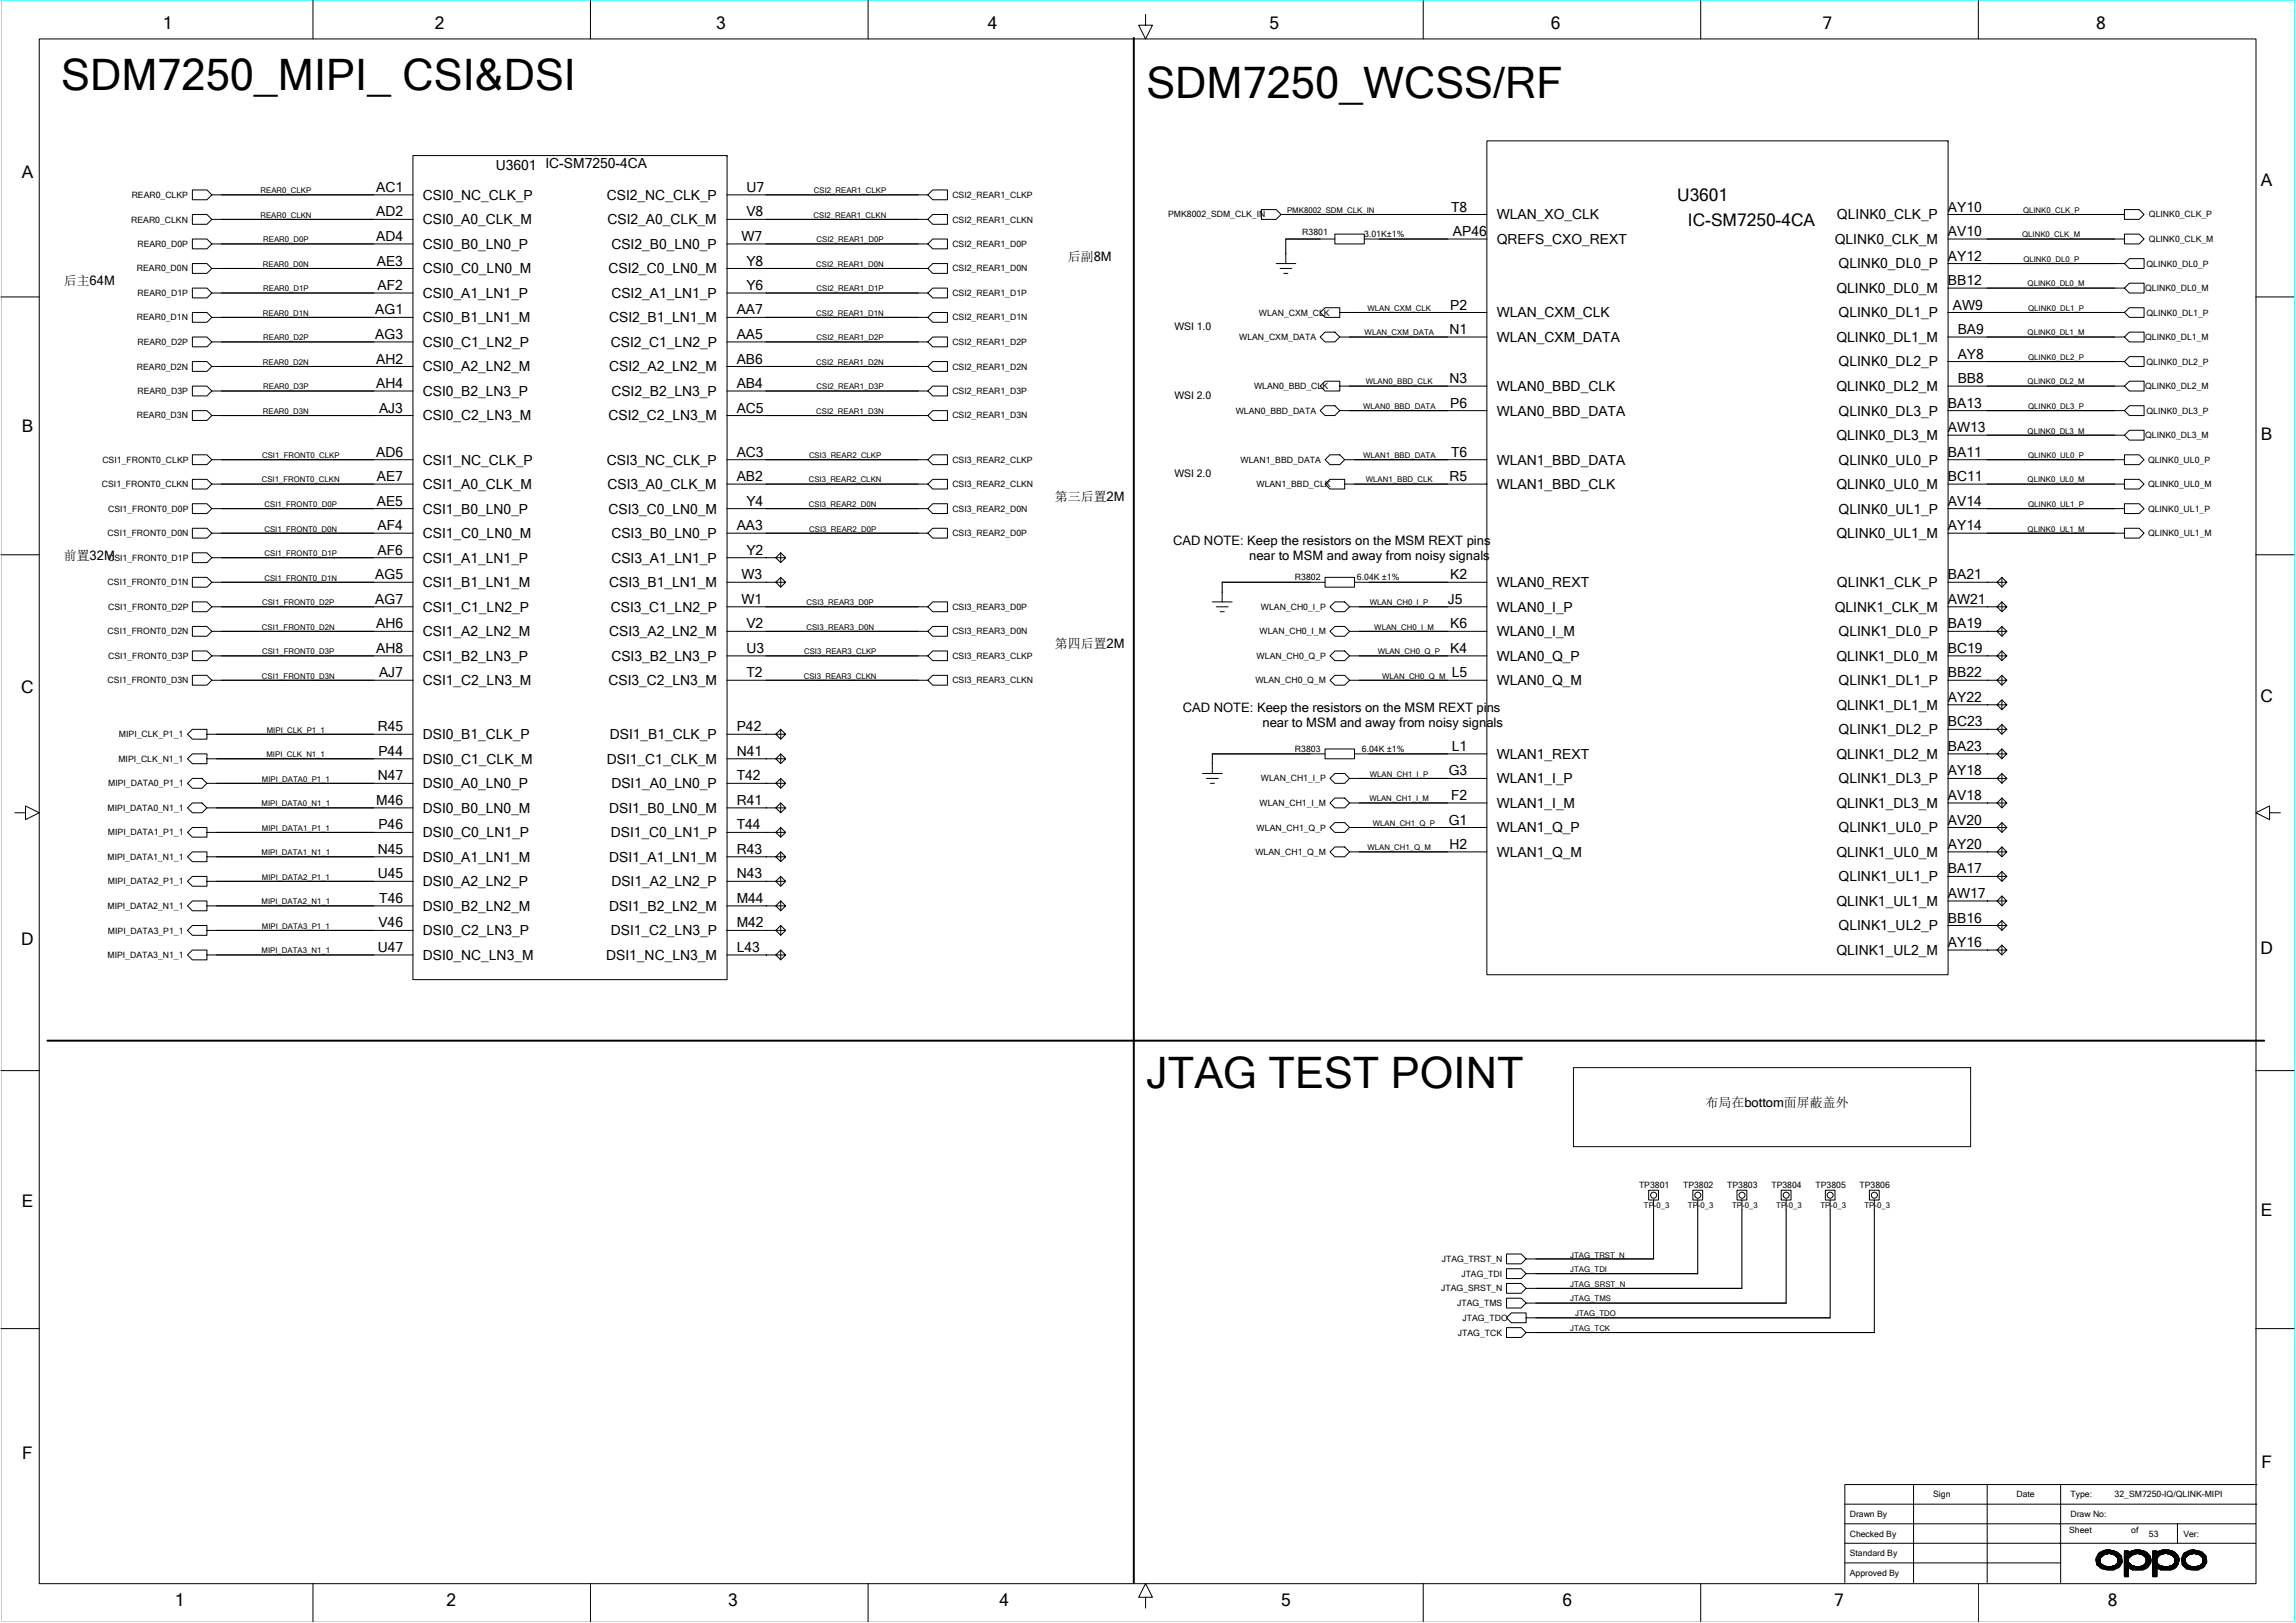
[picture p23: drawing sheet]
<svg xmlns="http://www.w3.org/2000/svg" width="297mm" height="210mm" viewBox="0 0 297 210" stroke-linecap="round" stroke-linejoin="round" font-family="sans-serif">
<defs><g id="words">
<g font-size="5.6">
<text x="7.9" y="11.7">SDM7250_MIPI_ CSI&amp;DSI</text>
<text x="148.3" y="12.6">SDM7250_WCSS/RF</text>
<text x="148.3" y="140.8">JTAG TEST POINT</text>
</g>
<g font-size="2.2">
<text x="21.1" y="3.8">1</text>
<text x="56.2" y="3.8">2</text>
<text x="92.7" y="3.8">3</text>
<text x="127.8" y="3.8">4</text>
<text x="164.2" y="3.8">5</text>
<text x="200.6" y="3.8">6</text>
<text x="235.8" y="3.8">7</text>
<text x="271.2" y="3.8">8</text>
<text x="2.8" y="23">A</text>
<text x="217" y="26">U3601</text>
<text x="218.4" y="29.2">IC-SM7250-4CA</text>
<text x="292.5" y="24.1">A</text>
<text x="2.8" y="55.8">B</text>
<text x="292.5" y="57">B</text>
<text x="2.7" y="89.7">C</text>
<text x="292.4" y="90.8">C</text>
<text x="2.7" y="122.3">D</text>
<text x="292.4" y="123.5">D</text>
<text x="2.8" y="156.2">E</text>
<text x="292.5" y="157.3">E</text>
<text x="2.9" y="188.8">F</text>
<text x="292.6" y="189.9">F</text>
<text x="22.6" y="207.8">1</text>
<text x="57.8" y="207.8">2</text>
<text x="94.2" y="207.8">3</text>
<text x="129.3" y="207.8">4</text>
<text x="165.7" y="207.8">5</text>
<text x="202.2" y="207.8">6</text>
<text x="237.3" y="207.8">7</text>
<text x="272.7" y="207.8">8</text>
</g>
<g font-size="1.8">
<text x="64.1" y="22">U3601 IC-SM7250-4CA</text>
<text x="48.7" y="24.8">AC1</text>
<text x="48.7" y="28">AD2</text>
<text x="54.7" y="29">CSI0_A0_CLK_M</text>
<text x="54.7" y="25.8">CSI0_NC_CLK_P</text>
<text x="78.5" y="25.8">CSI2_NC_CLK_P</text>
<text x="78.6" y="29">CSI2_A0_CLK_M</text>
<text x="96.6" y="28">V8</text>
<text x="96.6" y="24.8">U7</text>
<text x="187.7" y="27.4">T8</text>
<text x="193.6" y="28.4">WLAN_XO_CLK</text>
<text x="237.7" y="28.4">QLINK0_CLK_P</text>
<text x="252" y="27.4">AY10</text>
<text x="48.7" y="31.2">AD4</text>
<text x="48.7" y="34.4">AE3</text>
<text x="54.7" y="35.4">CSI0_C0_LN0_M</text>
<text x="54.7" y="32.2">CSI0_B0_LN0_P</text>
<text x="78.7" y="35.4">CSI2_C0_LN0_M</text>
<text x="79.1" y="32.2">CSI2_B0_LN0_P</text>
<text x="95.9" y="31.2">W7</text>
<text x="96.6" y="34.4">Y8</text>
<text x="188" y="30.5">AP46</text>
<text x="193.6" y="31.6">QREFS_CXO_REXT</text>
<text x="237.4" y="31.6">QLINK0_CLK_M</text>
<text x="237.9" y="34.7">QLINK0_DL0_P</text>
<text x="252" y="33.7">AY12</text>
<text x="252" y="30.5">AV10</text>
<text x="48.6" y="40.7">AG1</text>
<text x="48.8" y="37.5">AF2</text>
<text x="54.7" y="41.7">CSI0_B1_LN1_M</text>
<text x="54.7" y="38.5">CSI0_A1_LN1_P</text>
<text x="78.8" y="41.7">CSI2_B1_LN1_M</text>
<text x="79.1" y="38.5">CSI2_A1_LN1_P</text>
<text x="95.3" y="40.7">AA7</text>
<text x="96.6" y="37.5">Y6</text>
<text x="187.6" y="40">P2</text>
<text x="193.6" y="41.1">WLAN_CXM_CLK</text>
<text x="237.6" y="37.9">QLINK0_DL0_M</text>
<text x="237.9" y="41.1">QLINK0_DL1_P</text>
<text x="252" y="36.9">BB12</text>
<text x="252.6" y="40">AW9</text>
<text x="48.6" y="43.9">AG3</text>
<text x="48.7" y="47">AH2</text>
<text x="54.7" y="44.9">CSI0_C1_LN2_P</text>
<text x="79" y="44.9">CSI2_C1_LN2_P</text>
<text x="95.3" y="43.9">AA5</text>
<text x="95.3" y="47">AB6</text>
<text x="187.5" y="43.2">N1</text>
<text x="193.6" y="44.2">WLAN_CXM_DATA</text>
<text x="237.6" y="44.2">QLINK0_DL1_M</text>
<text x="237.9" y="47.4">QLINK0_DL2_P</text>
<text x="253.3" y="46.4">AY8</text>
<text x="253.3" y="43.2">BA9</text>
<text x="48.7" y="50.2">AH4</text>
<text x="49" y="53.4">AJ3</text>
<text x="54.7" y="48">CSI0_A2_LN2_M</text>
<text x="54.7" y="51.2">CSI0_B2_LN3_P</text>
<text x="78.8" y="48">CSI2_A2_LN2_M</text>
<text x="79.1" y="51.2">CSI2_B2_LN3_P</text>
<text x="95.3" y="50.2">AB4</text>
<text x="95.3" y="53.4">AC5</text>
<text x="187.5" y="49.6">N3</text>
<text x="187.6" y="52.7">P6</text>
<text x="193.6" y="50.6">WLAN0_BBD_CLK</text>
<text x="193.6" y="53.8">WLAN0_BBD_DATA</text>
<text x="237.6" y="50.6">QLINK0_DL2_M</text>
<text x="237.9" y="53.8">QLINK0_DL3_P</text>
<text x="252" y="52.7">BA13</text>
<text x="253.3" y="49.6">BB8</text>
<text x="48.7" y="59.1">AD6</text>
<text x="54.7" y="54.4">CSI0_C2_LN3_M</text>
<text x="78.7" y="54.4">CSI2_C2_LN3_M</text>
<text x="95.3" y="59.1">AC3</text>
<text x="187.7" y="59.1">T6</text>
<text x="237.6" y="56.9">QLINK0_DL3_M</text>
<text x="252" y="55.9">AW13</text>
<text x="252" y="59.1">BA11</text>
<text x="48.7" y="65.4">AE5</text>
<text x="48.7" y="62.3">AE7</text>
<text x="54.7" y="60.1">CSI1_NC_CLK_P</text>
<text x="54.7" y="63.3">CSI1_A0_CLK_M</text>
<text x="78.5" y="60.1">CSI3_NC_CLK_P</text>
<text x="78.6" y="63.3">CSI3_A0_CLK_M</text>
<text x="95.3" y="62.3">AB2</text>
<text x="96.6" y="65.4">Y4</text>
<text x="187.5" y="62.3">R5</text>
<text x="193.6" y="60.1">WLAN1_BBD_DATA</text>
<text x="193.6" y="63.3">WLAN1_BBD_CLK</text>
<text x="237.6" y="63.3">QLINK0_UL0_M</text>
<text x="237.9" y="60.1">QLINK0_UL0_P</text>
<text x="252" y="65.4">AV14</text>
<text x="252" y="62.3">BC11</text>
<text x="48.8" y="71.8">AF6</text>
<text x="48.8" y="68.6">AF4</text>
<text x="54.7" y="66.4">CSI1_B0_LN0_P</text>
<text x="54.7" y="69.6">CSI1_C0_LN0_M</text>
<text x="78.7" y="66.4">CSI3_C0_LN0_M</text>
<text x="79.1" y="69.6">CSI3_B0_LN0_P</text>
<text x="95.3" y="68.6">AA3</text>
<text x="96.6" y="71.8">Y2</text>
<text x="237.6" y="69.6">QLINK0_UL1_M</text>
<text x="237.9" y="66.4">QLINK0_UL1_P</text>
<text x="252" y="68.6">AY14</text>
<text x="48.6" y="75">AG5</text>
<text x="54.7" y="76">CSI1_B1_LN1_M</text>
<text x="54.7" y="72.8">CSI1_A1_LN1_P</text>
<text x="78.8" y="76">CSI3_B1_LN1_M</text>
<text x="79.1" y="72.8">CSI3_A1_LN1_P</text>
<text x="95.9" y="75">W3</text>
<text x="187.6" y="75">K2</text>
<text x="193.6" y="76">WLAN0_REXT</text>
<text x="237.7" y="76">QLINK1_CLK_P</text>
<text x="252" y="75">BA21</text>
<text x="48.6" y="78.1">AG7</text>
<text x="48.7" y="81.3">AH6</text>
<text x="54.7" y="82.3">CSI1_A2_LN2_M</text>
<text x="54.7" y="79.1">CSI1_C1_LN2_P</text>
<text x="78.8" y="82.3">CSI3_A2_LN2_M</text>
<text x="79" y="79.1">CSI3_C1_LN2_P</text>
<text x="95.9" y="78.1">W1</text>
<text x="96.6" y="81.3">V2</text>
<text x="187.3" y="78.1">J5</text>
<text x="187.6" y="81.3">K6</text>
<text x="193.6" y="82.3">WLAN0_I_M</text>
<text x="193.6" y="79.1">WLAN0_I_P</text>
<text x="237.4" y="79.1">QLINK1_CLK_M</text>
<text x="237.9" y="82.3">QLINK1_DL0_P</text>
<text x="252" y="81.3">BA19</text>
<text x="252" y="78.1">AW21</text>
<text x="48.7" y="84.5">AH8</text>
<text x="49" y="87.6">AJ7</text>
<text x="54.7" y="88.6">CSI1_C2_LN3_M</text>
<text x="54.7" y="85.5">CSI1_B2_LN3_P</text>
<text x="78.7" y="88.6">CSI3_C2_LN3_M</text>
<text x="79.1" y="85.5">CSI3_B2_LN3_P</text>
<text x="96.6" y="84.5">U3</text>
<text x="96.6" y="87.6">T2</text>
<text x="187.6" y="84.5">K4</text>
<text x="187.8" y="87.6">L5</text>
<text x="193.6" y="88.6">WLAN0_Q_M</text>
<text x="193.6" y="85.5">WLAN0_Q_P</text>
<text x="237.6" y="85.5">QLINK1_DL0_M</text>
<text x="237.9" y="88.6">QLINK1_DL1_P</text>
<text x="252" y="84.5">BC19</text>
<text x="252" y="87.6">BB22</text>
<text x="48.9" y="94.6">R45</text>
<text x="54.7" y="95.6">DSI0_B1_CLK_P</text>
<text x="78.9" y="95.6">DSI1_B1_CLK_P</text>
<text x="95.3" y="94.6">P42</text>
<text x="237.6" y="91.8">QLINK1_DL1_M</text>
<text x="237.9" y="95">QLINK1_DL2_P</text>
<text x="252" y="94">BC23</text>
<text x="252" y="90.8">AY22</text>
<text x="48.9" y="101">N47</text>
<text x="49" y="97.8">P44</text>
<text x="54.7" y="98.8">DSI0_C1_CLK_M</text>
<text x="54.7" y="102">DSI0_A0_LN0_P</text>
<text x="78.5" y="98.8">DSI1_C1_CLK_M</text>
<text x="79.1" y="102">DSI1_A0_LN0_P</text>
<text x="95.3" y="101">T42</text>
<text x="95.3" y="97.8">N41</text>
<text x="187.4" y="100.3">G3</text>
<text x="187.8" y="97.2">L1</text>
<text x="193.6" y="101.3">WLAN1_I_P</text>
<text x="193.6" y="98.2">WLAN1_REXT</text>
<text x="237.6" y="98.2">QLINK1_DL2_M</text>
<text x="237.9" y="101.3">QLINK1_DL3_P</text>
<text x="252" y="100.3">AY18</text>
<text x="252" y="97.2">BA23</text>
<text x="48.7" y="104.1">M46</text>
<text x="49" y="107.3">P46</text>
<text x="54.7" y="105.2">DSI0_B0_LN0_M</text>
<text x="78.8" y="105.2">DSI1_B0_LN0_M</text>
<text x="95.3" y="107.3">T44</text>
<text x="95.3" y="104.1">R41</text>
<text x="187.4" y="106.7">G1</text>
<text x="187.7" y="103.5">F2</text>
<text x="193.6" y="107.7">WLAN1_Q_P</text>
<text x="193.6" y="104.5">WLAN1_I_M</text>
<text x="237.6" y="104.5">QLINK1_DL3_M</text>
<text x="237.9" y="107.7">QLINK1_UL0_P</text>
<text x="252" y="103.5">AV18</text>
<text x="252" y="106.7">AV20</text>
<text x="48.9" y="113.6">U45</text>
<text x="48.9" y="110.5">N45</text>
<text x="54.7" y="108.3">DSI0_C0_LN1_P</text>
<text x="54.7" y="111.5">DSI0_A1_LN1_M</text>
<text x="78.8" y="111.5">DSI1_A1_LN1_M</text>
<text x="79" y="108.3">DSI1_C0_LN1_P</text>
<text x="95.3" y="113.6">N43</text>
<text x="95.3" y="110.5">R43</text>
<text x="187.5" y="109.8">H2</text>
<text x="193.6" y="110.8">WLAN1_Q_M</text>
<text x="237.6" y="110.8">QLINK1_UL0_M</text>
<text x="252" y="113">BA17</text>
<text x="252" y="109.8">AY20</text>
<text x="49" y="120">V46</text>
<text x="49.1" y="116.8">T46</text>
<text x="54.7" y="114.7">DSI0_A2_LN2_P</text>
<text x="54.7" y="117.8">DSI0_B2_LN2_M</text>
<text x="78.8" y="117.8">DSI1_B2_LN2_M</text>
<text x="79.1" y="114.7">DSI1_A2_LN2_P</text>
<text x="95.3" y="120">M42</text>
<text x="95.3" y="116.8">M44</text>
<text x="237.6" y="117.2">QLINK1_UL1_M</text>
<text x="237.9" y="114">QLINK1_UL1_P</text>
<text x="252" y="119.4">BB16</text>
<text x="252" y="116.2">AW17</text>
<text x="48.9" y="123.2">U47</text>
<text x="54.7" y="121">DSI0_C2_LN3_P</text>
<text x="54.7" y="124.2">DSI0_NC_LN3_M</text>
<text x="78.4" y="124.2">DSI1_NC_LN3_M</text>
<text x="79" y="121">DSI1_C2_LN3_P</text>
<text x="95.3" y="123.2">L43</text>
<text x="237.6" y="123.5">QLINK1_UL2_M</text>
<text x="237.9" y="120.4">QLINK1_UL2_P</text>
<text x="252" y="122.5">AY16</text>
</g>
<g font-size="1.7">
<text x="138.2" y="33.7">后副8M</text>
<text x="8.3" y="36.9">后主64M</text>
<text x="136.5" y="64.8">第三后置2M</text>
<text x="151.8" y="70.5">CAD NOTE: Keep the resistors on the MSM REXT pins</text>
<text x="8.3" y="72.4">前置32M</text>
<text x="161.6" y="72.4">near to MSM and away from noisy signals</text>
<text x="136.5" y="83.9">第四后置2M</text>
<text x="153" y="92.1">CAD NOTE: Keep the resistors on the MSM REXT pins</text>
<text x="163.3" y="94">near to MSM and away from noisy signals</text>
<text x="220.7" y="143.3">布局在bottom面屏蔽盖外</text>
</g>
<g font-size="1.3">
<text x="151.9" y="42.7">WSI 1.0</text>
<text x="151.9" y="51.6">WSI 2.0</text>
<text x="151.9" y="61.7">WSI 2.0</text>
</g>
<g font-size="1.1">
<text x="17" y="28.8">REAR0_CLKN</text>
<text x="17" y="25.6">REAR0_CLKP</text>
<text x="123.2" y="28.8">CSI2_REAR1_CLKN</text>
<text x="123.2" y="25.6">CSI2_REAR1_CLKP</text>
<text x="151.1" y="28.1">PMK8002_SDM_CLK_IN</text>
<text x="278" y="28.1">QLINK0_CLK_P</text>
<text x="17.7" y="35.1">REAR0_D0N</text>
<text x="17.8" y="31.9">REAR0_D0P</text>
<text x="123.2" y="31.9">CSI2_REAR1_D0P</text>
<text x="123.2" y="35.1">CSI2_REAR1_D0N</text>
<text x="168.5" y="30.4">R3801</text>
<text x="176.5" y="30.7">3.01K±1%</text>
<text x="277.7" y="34.5">QLINK0_DL0_P</text>
<text x="278" y="31.3">QLINK0_CLK_M</text>
<text x="17.7" y="41.4">REAR0_D1N</text>
<text x="17.8" y="38.3">REAR0_D1P</text>
<text x="123.2" y="41.4">CSI2_REAR1_D1N</text>
<text x="123.2" y="38.3">CSI2_REAR1_D1P</text>
<text x="162.9" y="40.8">WLAN_CXM_CLK</text>
<text x="277.5" y="37.7">QLINK0_DL0_M</text>
<text x="277.7" y="40.8">QLINK0_DL1_P</text>
<text x="17.7" y="47.8">REAR0_D2N</text>
<text x="17.8" y="44.6">REAR0_D2P</text>
<text x="123.2" y="47.8">CSI2_REAR1_D2N</text>
<text x="123.2" y="44.6">CSI2_REAR1_D2P</text>
<text x="160.3" y="44">WLAN_CXM_DATA</text>
<text x="277.5" y="44">QLINK0_DL1_M</text>
<text x="277.7" y="47.2">QLINK0_DL2_P</text>
<text x="17.8" y="51">REAR0_D3P</text>
<text x="123.2" y="51">CSI2_REAR1_D3P</text>
<text x="159.9" y="53.5">WLAN0_BBD_DATA</text>
<text x="162.2" y="50.3">WLAN0_BBD_CLK</text>
<text x="277.5" y="50.3">QLINK0_DL2_M</text>
<text x="277.7" y="53.5">QLINK0_DL3_P</text>
<text x="13.2" y="59.9">CSI1_FRONT0_CLKP</text>
<text x="17.7" y="54.1">REAR0_D3N</text>
<text x="123.2" y="54.1">CSI2_REAR1_D3N</text>
<text x="123.2" y="59.9">CSI3_REAR2_CLKP</text>
<text x="160.5" y="59.9">WLAN1_BBD_DATA</text>
<text x="277.5" y="56.7">QLINK0_DL3_M</text>
<text x="277.9" y="59.9">QLINK0_UL0_P</text>
<text x="13.2" y="63">CSI1_FRONT0_CLKN</text>
<text x="123.2" y="63">CSI3_REAR2_CLKN</text>
<text x="162.6" y="63">WLAN1_BBD_CLK</text>
<text x="277.9" y="63">QLINK0_UL0_M</text>
<text x="13.9" y="69.4">CSI1_FRONT0_D0N</text>
<text x="14" y="66.2">CSI1_FRONT0_D0P</text>
<text x="123.2" y="66.2">CSI3_REAR2_D0N</text>
<text x="123.2" y="69.4">CSI3_REAR2_D0P</text>
<text x="277.9" y="66.2">QLINK0_UL1_P</text>
<text x="277.9" y="69.4">QLINK0_UL1_M</text>
<text x="13.9" y="75.7">CSI1_FRONT0_D1N</text>
<text x="14" y="72.6">CSI1_FRONT0_D1P</text>
<text x="167.5" y="75.1">R3802</text>
<text x="175.6" y="75.1">6.04K ±1%</text>
<text x="13.9" y="82.1">CSI1_FRONT0_D2N</text>
<text x="14" y="78.9">CSI1_FRONT0_D2P</text>
<text x="123.2" y="82.1">CSI3_REAR3_D0N</text>
<text x="123.2" y="78.9">CSI3_REAR3_D0P</text>
<text x="163" y="82.1">WLAN_CH0_I_M</text>
<text x="163.1" y="78.9">WLAN_CH0_I_P</text>
<text x="13.9" y="88.4">CSI1_FRONT0_D3N</text>
<text x="14" y="85.2">CSI1_FRONT0_D3P</text>
<text x="123.2" y="88.4">CSI3_REAR3_CLKN</text>
<text x="123.2" y="85.2">CSI3_REAR3_CLKP</text>
<text x="162.4" y="88.4">WLAN_CH0_Q_M</text>
<text x="162.6" y="85.2">WLAN_CH0_Q_P</text>
<text x="15.4" y="95.4">MIPI_CLK_P1_1</text>
<text x="14" y="101.7">MIPI_DATA0_P1_1</text>
<text x="15.3" y="98.6">MIPI_CLK_N1_1</text>
<text x="163.1" y="101.1">WLAN_CH1_I_P</text>
<text x="167.5" y="97.3">R3803</text>
<text x="176.2" y="97.3">6.04K ±1%</text>
<text x="13.9" y="104.9">MIPI_DATA0_N1_1</text>
<text x="162.6" y="107.5">WLAN_CH1_Q_P</text>
<text x="163" y="104.3">WLAN_CH1_I_M</text>
<text x="13.9" y="111.2">MIPI_DATA1_N1_1</text>
<text x="14" y="108.1">MIPI_DATA1_P1_1</text>
<text x="162.4" y="110.6">WLAN_CH1_Q_M</text>
<text x="13.9" y="117.6">MIPI_DATA2_N1_1</text>
<text x="14" y="114.4">MIPI_DATA2_P1_1</text>
<text x="13.9" y="124">MIPI_DATA3_N1_1</text>
<text x="14" y="120.8">MIPI_DATA3_P1_1</text>
<text x="212" y="153.8">TP3801</text>
<text x="217.7" y="153.8">TP3802</text>
<text x="223.5" y="153.8">TP3803</text>
<text x="229.2" y="153.8">TP3804</text>
<text x="234.9" y="153.8">TP3805</text>
<text x="240.6" y="153.8">TP3806</text>
<text x="186.5" y="167.1">JTAG_SRST_N</text>
<text x="186.5" y="163.3">JTAG_TRST_N</text>
<text x="189.1" y="165.2">JTAG_TDI</text>
<text x="188.5" y="169">JTAG_TMS</text>
<text x="188.6" y="172.8">JTAG_TCK</text>
<text x="189.2" y="170.9">JTAG_TDO</text>
<text x="239.3" y="196.3">Drawn By</text>
<text x="250.1" y="193.7">Sign</text>
<text x="260.9" y="193.7">Date</text>
<text x="267.9" y="193.7">Type:</text>
<text x="267.9" y="196.3">Draw No:</text>
<text x="273.6" y="193.7">32_SM7250-IQ/QLINK-MIPI</text>
<text x="239.3" y="198.8">Checked By</text>
<text x="239.3" y="201.3">Standard By</text>
<text x="239.3" y="203.9">Approved By</text>
<text x="267.7" y="198.3">Sheet</text>
<text x="275.7" y="198.3">of</text>
<text x="278" y="198.8">53</text>
<text x="282.5" y="198.8">Ver:</text>
</g>
<g font-size="1">
<text x="33.7" y="28.2">REAR0_CLKN</text>
<text x="33.7" y="25">REAR0_CLKP</text>
<text x="105.3" y="28.2">CSI2_REAR1_CLKN</text>
<text x="105.3" y="25">CSI2_REAR1_CLKP</text>
<text x="166.5" y="27.5">PMK8002_SDM_CLK_IN</text>
<text x="261.7" y="27.5">QLINK0_CLK_P</text>
<text x="34" y="34.5">REAR0_D0N</text>
<text x="34.1" y="31.3">REAR0_D0P</text>
<text x="105.6" y="34.5">CSI2_REAR1_D0N</text>
<text x="105.6" y="31.3">CSI2_REAR1_D0P</text>
<text x="261.6" y="30.7">QLINK0_CLK_M</text>
<text x="261.8" y="33.9">QLINK0_DL0_P</text>
<text x="34" y="40.9">REAR0_D1N</text>
<text x="34.1" y="37.7">REAR0_D1P</text>
<text x="105.6" y="40.9">CSI2_REAR1_D1N</text>
<text x="105.6" y="37.7">CSI2_REAR1_D1P</text>
<text x="176.9" y="40.2">WLAN_CXM_CLK</text>
<text x="262.3" y="37.1">QLINK0_DL0_M</text>
<text x="262.4" y="40.2">QLINK0_DL1_P</text>
<text x="34" y="47.2">REAR0_D2N</text>
<text x="34.1" y="44">REAR0_D2P</text>
<text x="105.6" y="47.2">CSI2_REAR1_D2N</text>
<text x="105.6" y="44">CSI2_REAR1_D2P</text>
<text x="176.5" y="43.4">WLAN_CXM_DATA</text>
<text x="262.3" y="43.4">QLINK0_DL1_M</text>
<text x="262.4" y="46.6">QLINK0_DL2_P</text>
<text x="34" y="53.6">REAR0_D3N</text>
<text x="34.1" y="50.4">REAR0_D3P</text>
<text x="105.6" y="53.6">CSI2_REAR1_D3N</text>
<text x="105.6" y="50.4">CSI2_REAR1_D3P</text>
<text x="176.4" y="52.9">WLAN0_BBD_DATA</text>
<text x="176.7" y="49.7">WLAN0_BBD_CLK</text>
<text x="262.3" y="49.7">QLINK0_DL2_M</text>
<text x="262.4" y="52.9">QLINK0_DL3_P</text>
<text x="33.9" y="59.3">CSI1_FRONT0_CLKP</text>
<text x="104.7" y="59.3">CSI3_REAR2_CLKP</text>
<text x="176.4" y="59.3">WLAN1_BBD_DATA</text>
<text x="262.3" y="56.1">QLINK0_DL3_M</text>
<text x="262.4" y="59.3">QLINK0_UL0_P</text>
<text x="33.9" y="62.4">CSI1_FRONT0_CLKN</text>
<text x="34.2" y="65.6">CSI1_FRONT0_D0P</text>
<text x="104.6" y="62.4">CSI3_REAR2_CLKN</text>
<text x="104.6" y="65.6">CSI3_REAR2_D0N</text>
<text x="176.7" y="62.4">WLAN1_BBD_CLK</text>
<text x="262.3" y="62.4">QLINK0_UL0_M</text>
<text x="262.4" y="65.6">QLINK0_UL1_P</text>
<text x="34.2" y="68.8">CSI1_FRONT0_D0N</text>
<text x="34.2" y="71.9">CSI1_FRONT0_D1P</text>
<text x="104.7" y="68.8">CSI3_REAR2_D0P</text>
<text x="262.3" y="68.8">QLINK0_UL1_M</text>
<text x="34.2" y="75.1">CSI1_FRONT0_D1N</text>
<text x="33.9" y="81.5">CSI1_FRONT0_D2N</text>
<text x="33.9" y="78.3">CSI1_FRONT0_D2P</text>
<text x="104.3" y="81.5">CSI3_REAR3_D0N</text>
<text x="104.3" y="78.3">CSI3_REAR3_D0P</text>
<text x="177.2" y="78.3">WLAN_CH0_I_P</text>
<text x="177.8" y="81.5">WLAN_CH0_I_M</text>
<text x="33.9" y="87.8">CSI1_FRONT0_D3N</text>
<text x="33.9" y="84.6">CSI1_FRONT0_D3P</text>
<text x="104" y="87.8">CSI3_REAR3_CLKN</text>
<text x="104" y="84.6">CSI3_REAR3_CLKP</text>
<text x="178.2" y="84.6">WLAN_CH0_Q_P</text>
<text x="178.8" y="87.8">WLAN_CH0_Q_M</text>
<text x="34.5" y="94.8">MIPI_CLK_P1_1</text>
<text x="33.9" y="101.1">MIPI_DATA0_P1_1</text>
<text x="34.5" y="98">MIPI_CLK_N1_1</text>
<text x="177.2" y="100.5">WLAN_CH1_I_P</text>
<text x="33.8" y="104.3">MIPI_DATA0_N1_1</text>
<text x="33.9" y="107.5">MIPI_DATA1_P1_1</text>
<text x="177.2" y="103.7">WLAN_CH1_I_M</text>
<text x="177.6" y="106.8">WLAN_CH1_Q_P</text>
<text x="33.8" y="110.6">MIPI_DATA1_N1_1</text>
<text x="33.9" y="113.8">MIPI_DATA2_P1_1</text>
<text x="176.9" y="110">WLAN_CH1_Q_M</text>
<text x="33.8" y="117">MIPI_DATA2_N1_1</text>
<text x="33.8" y="123.3">MIPI_DATA3_N1_1</text>
<text x="33.9" y="120.2">MIPI_DATA3_P1_1</text>
<text x="212.7" y="156.3">TP-0_3</text>
<text x="218.4" y="156.3">TP-0_3</text>
<text x="224.1" y="156.3">TP-0_3</text>
<text x="229.8" y="156.3">TP-0_3</text>
<text x="235.5" y="156.3">TP-0_3</text>
<text x="241.2" y="156.3">TP-0_3</text>
<text x="203.2" y="164.6">JTAG_TDI</text>
<text x="203.2" y="162.8">JTAG_TRST_N</text>
<text x="203.2" y="166.5">JTAG_SRST_N</text>
<text x="203.2" y="172.2">JTAG_TCK</text>
<text x="203.2" y="168.4">JTAG_TMS</text>
<text x="203.8" y="170.3">JTAG_TDO</text>
</g>
</g></defs>
<path d="M.1 0h296.8v209.8h-296.8z" fill="none" stroke="#0ff" stroke-width=".13"/>
<g fill="none" stroke="#000" stroke-width=".13">
<path d="M5.1 5h286.8v199.9h-286.8zM40.5 .1v4.9M76.4 .1v4.9M112.3 .1v4.9M148.2 1.9v1.4h.9l-.9 1.7-.9-1.7h.9M184.1 .1v4.9M192.4 18.2h59.6v107.9h-59.6zM220 .1v4.9M252 18.2h.1M255.9 .1v4.9M.1 38.4h5M24.9 27.7h1.9l.6 .7-.6 .6h-1.9z"/>
<path d="M24.9 30.9h1.9l.6 .7-.6 .6h-1.9zM24.9 34.1h1.9l.6 .6-.6 .7h-1.9zM24.9 37.3h1.9l.6 .6-.6 .6h-1.9zM24.9 24.6h1.9l.6 .6-.6 .6h-1.9zM27.4 34.7h26M27.4 37.9h26M27.4 31.6h26M27.4 28.4h26M27.4 25.2h26M53.4 20.1h40.7v106.6h-40.7zM94.1 20.1h.1M120 37.9l.7-.6h1.9v1.2h-1.9z"/>
<path d="M120 31.6l.7-.7h1.9v1.3h-1.9zM120 34.7l.7-.6h1.9v1.3h-1.9zM120 28.4l.7-.7h1.9v1.3h-1.9zM120 25.2l.7-.6h1.9v1.2h-1.9zM120.1 34.7h-26.1M120.1 37.9h-26.1M120.1 31.6h-26.1M120.1 28.4h-26.1M120.1 25.2h-26.1M163.2 27.1h1.9l.6 .6-.6 .7h-1.9zM165.1 34.1h2.5M165.6 34.7h1.5"/>
<path d="M165.7 27.7h26.7M166.1 35.4h.5M172.7 30.3h3.8v1.3h-3.8zM172.7 30.9h-6.4v3.2M176.5 30.9h15.9M252 27.7h22.9M252 30.9h22.9M252 34.1h22.9M252 37.3h22.9M274.8 27.1h2l.6 .6-.6 .7h-2zM274.8 30.3h2l.6 .6-.6 .7h-2zM274.8 37.3l.7-.7h1.9v1.3h-1.9z"/>
<path d="M275.5 33.5h1.9v1.2h-1.9l-.7-.6zM291.8 38.4h5M24.9 58.8h1.9l.6 .7-.6 .6h-1.9zM24.9 40.4h1.9l.6 .7-.6 .6h-1.9zM24.9 43.6h1.9l.6 .6-.6 .7h-1.9zM24.9 46.8h1.9l.6 .6-.6 .6h-1.9zM24.9 50h1.9l.6 .6-.6 .6h-1.9zM24.9 53.1h1.9l.6 .7-.6 .6h-1.9zM27.4 59.5h26M27.4 47.4h26M27.4 44.2h26M27.4 50.6h26"/>
<path d="M27.4 53.8h26M27.4 41.1h26M94 47.4h26.1M94 50.6h26.1M94 53.8h26.1M120 47.4l.7-.6h1.9v1.2h-1.9zM120 44.2l.7-.6h1.9v1.3h-1.9zM120 50.6l.7-.6h1.9v1.2h-1.9zM120 53.8l.7-.7h1.9v1.3h-1.9zM120 41.1l.7-.7h1.9v1.3h-1.9zM120 59.5l.7-.7h1.9v1.3h-1.9zM120.1 59.5h-26.1"/>
<path d="M120.1 44.2h-26.1M120.1 41.1h-26.1M170.8 40.4l.6-.6h1.9v1.3h-1.9zM170.8 53.1l.6-.6h1.3l.6 .6-.6 .7h-1.3zM170.8 43.6l.6-.6h1.3l.6 .6-.6 .6h-1.3zM171.4 59.5l.7-.7h1.2l.7 .7-.7 .6h-1.2zM171.4 49.3h1.9v1.3h-1.9l-.6-.6zM173.3 50h19.1M173.3 53.1h19.1M173.9 59.5h18.5M192.4 40.4h-19.1M192.4 43.6h-19.1"/>
<path d="M252 46.8h22.9M252 50h22.9M252 40.4h22.9M252 43.6h22.9M252 53.1h22.9M252 59.5h22.9M252 56.3h22.9M274.8 40.4l.7-.6h1.9v1.3h-1.9zM274.8 43.6l.7-.6h1.9v1.2h-1.9zM274.8 58.8h2l.6 .7-.6 .6h-2zM274.8 53.1l.7-.6h1.9v1.3h-1.9zM275.5 46.1h1.9v1.3h-1.9l-.7-.6z"/>
<path d="M275.5 49.3h1.9v1.3h-1.9l-.7-.6zM275.5 55.7h1.9v1.2h-1.9l-.7-.6zM.1 71.8h5M24.9 74.7h1.9l.6 .6-.6 .7h-1.9zM24.9 71.5h1.9l.6 .7-.6 .6h-1.9zM24.9 65.2h1.9l.6 .6-.6 .6h-1.9zM24.9 68.3h1.9l.6 .7-.6 .6h-1.9zM24.9 62h1.9l.6 .6-.6 .7h-1.9zM24.9 77.9h1.9l.6 .6-.6 .6h-1.9zM27.4 78.5h26M27.4 75.3h26M27.4 62.6h26"/>
<path d="M27.4 65.8h26M27.4 69h26M27.4 72.2h26M94 78.5h26.1M94 75.3h6.4M94 62.6h26.1M94 65.8h26.1M94 69h26.1M94 72.2h6.4M100.4 72.2h1.2l-.6 .6-.6-.6 .6-.7 .6 .7M100.4 75.3h1.2l-.6 .7-.6-.7 .6-.6 .6 .6M101 71.5v1.3"/>
<path d="M101 74.7v1.3M120 62.6l.7-.6h1.9v1.3h-1.9zM120 65.8l.7-.6h1.9v1.2h-1.9zM120 69l.7-.7h1.9v1.3h-1.9zM120 78.5l.7-.6h1.9v1.2h-1.9zM156.8 77.9h2.6M157.3 78.5h1.6M157.9 79.1h.5M158.1 75.3h13.3M158.1 75.3v2.6M171.4 62.6l.7-.6h1.9v1.3h-1.9zM171.4 74.7h3.8v1.3h-3.8z"/>
<path d="M172.1 78.5l.6-.6h1.3l.6 .6-.6 .6h-1.3zM173.9 62.6h18.5M174.6 78.5h17.8M175.2 75.3h17.2M252 78.5h6.4M252 75.3h6.4M252 62.6h22.9M252 65.8h22.9M252 69h22.9M258.4 75.3h1.2l-.6 .7-.6-.7 .6-.6 .6 .6M258.4 78.5h1.2l-.6 .6-.6-.6 .6-.6 .6 .6M259 74.7v1.3"/>
<path d="M259 77.9v1.2M274.8 62h2l.6 .6-.6 .7h-2zM274.8 65.2h2l.6 .6-.6 .6h-2zM274.8 68.3h2l.6 .7-.6 .6h-2zM291.8 71.8h5M24.9 97.5h1.9v1.3h-1.9l-.6-.6zM24.9 94.4h1.9v1.2h-1.9l-.6-.6zM24.9 87.4h1.9l.6 .6-.6 .6h-1.9zM24.9 84.2h1.9l.6 .7-.6 .6h-1.9zM24.9 81h1.9l.6 .7-.6 .6h-1.9zM26.8 98.2h26.6M26.8 95h26.6"/>
<path d="M27.4 81.7h26M27.4 88h26M27.4 84.9h26M94 81.7h26.1M94 88h26.1M94 84.9h26.1M94 98.2h6.4M94 95h6.4M100.4 95h1.2l-.6 .6-.6-.6 .6-.6 .6 .6M100.4 98.2h1.2l-.6 .6-.6-.6 .6-.7 .6 .7M101 94.3v1.3M101 97.5v1.3"/>
<path d="M120 81.7l.7-.7h1.9v1.3h-1.9zM120 88l.7-.6h1.9v1.2h-1.9zM120 84.9l.7-.7h1.9v1.3h-1.9zM171.4 96.9h3.8v1.3h-3.8zM171.4 97.5h-14.6v2.6M172.1 81.7l.6-.7h1.3l.6 .7-.6 .6h-1.3zM172.1 88l.6-.6h1.3l.6 .6-.6 .6h-1.3zM172.1 84.9l.6-.7h1.3l.6 .7-.6 .6h-1.3zM174.6 81.7h17.8M174.6 88h17.8M174.6 84.9h17.8M175.2 97.5h17.2"/>
<path d="M252 81.7h6.4M252 88h6.4M252 84.9h6.4M252 97.5h6.4M252 91.2h6.4M252 94.4h6.4M258.4 81.7h1.2l-.6 .6-.6-.6 .6-.7 .6 .7M258.4 84.9h1.2l-.6 .6-.6-.6 .6-.7 .6 .7M258.4 88h1.2l-.6 .6-.6-.6 .6-.6 .6 .6M258.4 91.2h1.2l-.6 .6-.6-.6 .6-.6 .6 .6M258.4 94.4h1.2l-.6 .6-.6-.6 .6-.7 .6 .7M258.4 97.5h1.2l-.6 .7-.6-.7 .6-.6 .6 .6"/>
<path d="M259 81v1.3M259 84.2v1.3M259 87.4v1.2M259 90.5v1.3M259 93.7v1.3M259 96.9v1.3M1.9 105.2h1.4v-.9l1.8 .9-1.8 .8v-.8M24.3 104.5l.6-.6h1.2l.7 .6-.7 .7h-1.2zM24.3 101.3l.6-.6h1.2l.7 .6-.7 .7h-1.2zM24.9 110.2h1.9v1.3h-1.9l-.6-.7zM24.9 119.7h1.9v1.3h-1.9l-.6-.6zM24.9 116.6h1.9v1.2h-1.9l-.6-.6z"/>
<path d="M24.9 113.4h1.9v1.3h-1.9l-.6-.7zM24.9 107.1h1.9v1.2h-1.9l-.6-.6zM26.8 101.3h26.6M26.8 110.8h26.6M26.8 117.2h26.6M26.8 114h26.6M26.8 104.5h26.6M26.8 107.7h26.6M94 101.3h6.4M94 110.8h6.4M94 117.2h6.4M94 114h6.4"/>
<path d="M94 104.5h6.4M94 107.7h6.4M100.4 101.3h1.2l-.6 .7-.6-.7 .6-.6 .6 .6M100.4 104.5h1.2l-.6 .7-.6-.7 .6-.6 .6 .6M100.4 107.7h1.2l-.6 .6-.6-.6 .6-.6 .6 .6M100.4 110.8h1.2l-.6 .7-.6-.7 .6-.6 .6 .6M100.4 114h1.2l-.6 .7-.6-.7 .6-.6 .6 .6M100.4 117.2h1.2l-.6 .6-.6-.6 .6-.6 .6 .6M101 100.7v1.3M101 103.9v1.3M101 107v1.3M101 110.2v1.3"/>
<path d="M101 113.4v1.3M101 116.5v1.3M101 119.7v1.3M155.6 100.1h2.5M156.1 100.7h1.5M156.6 101.3h.5M172.1 103.9l.6-.6h1.3l.6 .6-.6 .6h-1.3zM172.1 100.7l.6-.6h1.3l.6 .6-.6 .6h-1.3zM172.1 110.2l.6-.6h1.3l.6 .6-.6 .6h-1.3zM172.1 107.1l.6-.7h1.3l.6 .7-.6 .6h-1.3zM174.6 103.9h17.8M174.6 100.7h17.8"/>
<path d="M174.6 110.2h17.8M174.6 107.1h17.8M252 103.9h6.4M252 100.7h6.4M252 110.2h6.4M252 107.1h6.4M252 113.4h6.4M252 116.6h6.4M252 119.7h6.4M258.4 100.7h1.2l-.6 .6-.6-.6 .6-.6 .6 .6M258.4 103.9h1.2l-.6 .6-.6-.6 .6-.6 .6 .6M258.4 107.1h1.2l-.6 .6-.6-.6 .6-.7 .6 .7"/>
<path d="M258.4 110.2h1.2l-.6 .6-.6-.6 .6-.6 .6 .6M258.4 113.4h1.2l-.6 .6-.6-.6 .6-.6 .6 .6M258.4 116.6h1.2l-.6 .6-.6-.6 .6-.7 .6 .7M258.4 119.7h1.2l-.6 .7-.6-.7 .6-.6 .6 .6M259 100.1v1.2M259 103.2v1.3M259 106.4v1.3M259 109.6v1.2M259 112.7v1.3M259 115.9v1.3M259 119.1v1.3M293.6 105.2v-.9l-1.8 .9 1.8 .8v-.8h1.4"/>
<path d="M.1 138.5h5M24.9 122.9h1.9v1.3h-1.9l-.6-.7zM26.8 123.5h26.6M26.8 120.4h26.6M94 123.5h6.4M94 120.4h6.4M100.4 120.4h1.2l-.6 .6-.6-.6 .6-.7 .6 .7M100.4 123.5h1.2l-.6 .7-.6-.7 .6-.6 .6 .6M101 122.9v1.3M252 122.9h6.4M258.4 122.9h1.2l-.6 .6-.6-.6 .6-.6 .6 .6M259 122.3v1.2"/>
<path d="M291.8 138.5h5M213.3 154h1.3v1.3h-1.3zM213.9 155.2v7.7M219 154h1.3v1.3h-1.3zM219.6 155.2v9.6h-22.2M224.7 154h1.3v1.3h-1.3zM225.4 155.2v11.5h-28M230.4 154h1.3v1.3h-1.3zM231.1 155.2v13.4h-33.7M236.2 154h1.2v1.3h-1.2zM236.8 155.2v15.3h-39.4M241.8 154h1.3v1.3h-1.3z"/>
<path d="M242.5 155.2v17.2M.1 171.9h5M194.9 168h1.9l.6 .6-.6 .6h-1.9zM194.9 164.1h1.9l.6 .7-.6 .6h-1.9zM194.9 171.8h1.9l.6 .6-.6 .6h-1.9zM194.9 166.1h1.9l.6 .6-.6 .6h-1.9zM194.9 162.2h1.9l.6 .7-.6 .6h-1.9zM195.5 169.9h1.9v1.2h-1.9l-.6-.6zM197.4 172.4h45.1M197.4 162.9h16.5M291.8 171.9h5M238.7 194.6h53.3"/>
<path d="M247.6 192v12.7M257.1 192v12.7M266.6 192v12.7M281.7 197.1v2.6M291.8 199.7h-53.1M291.8 197.1h-53.1M292 192.1h-53.3v12.6M40.5 204.9v4.9M76.4 204.9v4.9M112.3 204.9v4.9M148.2 206.7h.9l-.9-1.8-.9 1.8h.9v1.3M184.1 204.9v4.9"/>
<path d="M220 204.9v4.9M238.7 202.2h27.9M255.9 204.9v4.9M271.1 201.6h.7M271.1 201.7h.6M271.1 201.8h.6M271.1 202h.6M271.1 202.1h.6M271.3 201.3h.8M271.3 202.3h.6M271.3 202.5h.8M271.3 202.2h.4"/>
<path d="M271.3 201.4v1.1M271.4 202.6h.8M271.4 202.5v-1.3v1.4h.7M271.5 202.2v.4h.8M271.5 200.9a2.21 2.21 0 0 1 3 .4l.1 .8-.4 .6-.8 .4h-.6l-.9-.1-.6-.5-.1-.8zM271.5 201v1.6v-1.5v.1M271.7 201.6l.5-.4 .6-.3 .8 .3 .4 .4v.6l-.4 .4-.8 .1-.6-.1-.5-.4zM271.7 200.9v1.8M271.7 200.8h2.2M271.8 200.8v.7M271.8 202.3v.5M271.9 202.5v.5h1.9"/>
<path d="M271.9 200.8v.6h-.6M272.1 202.4v.6M272.1 200.7v.5M272.1 200.7h1.4M272.2 200.7v.5h-.8M272.3 202.6v.4M272.3 200.7v.4M272.3 200.6h.8M272.4 202.7v.4M272.4 200.7v.4M272.5 203.1h1.1M272.6 202.7v.4"/>
<path d="M272.6 200.5v.6M272.7 202.7v.4M272.7 200.5v.6h-1.3M272.8 202.7v.4M272.8 200.5v.4M272.9 202.7v.4M272.9 200.5v.4M273.1 202.7v.4M273.1 200.5v.6h1.1M273.2 202.7v.4M273.2 200.7v.4M273.3 202.6v.5"/>
<path d="M273.3 200.7v.4M273.4 202.6h.9M273.4 202.6v.5M273.4 200.7v.4M273.4 201.2h1M273.6 202.6v.4M273.6 200.7v.5M273.7 200.8v.5h.8M273.7 202.4v.6h-1.5v-.4M273.8 200.8v.6h.7M273.8 202.3v.5M273.9 201.8h.7"/>
<path d="M273.9 202h.7M273.9 202.1h.7M273.9 202.2h.6M273.9 201.7h.6M274 202.2v.6M274 200.8v.8h.5M274 200.9h-2.5M274.1 200.9v1.9h-2.5M274.2 201v1.7h-2.6M274.3 201.2v1.3h-.6M274.5 201.3v1h-.7M274.8 200.8h2.8"/>
<path d="M274.8 200.9h3M274.8 203h.6M274.8 203.1h.6M274.8 200.7h.6M274.8 203.2h.6M274.8 203.3h.6M274.8 203.5h.6M274.8 203.6h.6M274.8 203.7h.6M274.8 203.9h.6M274.8 201.2h1.2M274.8 202.6h1.1"/>
<path d="M274.8 202.5h.9M274.8 202.3h.8M274.8 202.2h.7M274.8 201.6h.6M274.8 201.7h.6M274.8 201.8h.6M274.8 202h.6M274.8 202.1h.6M274.8 200.7h.6v.2v-.1h.1a2.27 2.27 0 0 1 2.3 .1 1.03 1.03 0 0 1 .2 1.6l-.2 .3-.5 .3h-1.4l-.5-.3v1.2h-.6zM274.8 200.7v3.3M275 200.7v3.3M275.1 200.7v3.3"/>
<path d="M275.2 200.7v3.3M275.4 201.6l.5-.4 .6-.3 .8 .3 .3 .4v.6l-.3 .4-.8 .1-.6-.1-.5-.4zM275.4 200.7v3.3h-.6M275.5 200.8v.8M275.5 202.2v.6M275.6 200.8v.6h-.8M275.6 202.3v.7h2M275.7 200.7h1.7M275.7 200.7v.6h-.9M275.7 202.4v.6M275.9 200.7v.5M275.9 202.6v.5h1.4v-.5"/>
<path d="M276 200.7v.4M276 202.6v.5M276.1 202.6v.5M276.1 200.5v.6M276.2 200.6h.7M276.2 202.7v.4M276.2 200.5v.6h-1.4M276.4 202.7v.4M276.4 200.5v.6M276.5 202.7v.4M276.5 200.5v.4M276.6 202.7v.4"/>
<path d="M276.6 200.5v.6M276.7 201.1h1.2M276.8 202.7v.4M276.8 200.5v.6M276.9 202.7v.4M276.9 200.5v.6M277 202.6v.5M277 200.7v.4M277.1 201.2h.9v1.4M277.1 202.6h.8M277.1 202.6v.5M277.1 200.7v.4"/>
<path d="M277.3 200.7v.5M277.4 202.5h.6M277.4 202.4v.6M277.4 200.7v.6h.7v1h-.6M277.5 202.3v.7M277.5 200.8v.6h.6M277.6 202.2h.7M277.6 201.7h.7M277.6 201.8h.7M277.6 202.1h.7M277.6 202.2v.6M277.6 200.8v.8h.5"/>
<path d="M277.8 200.9v1.9h-3M277.9 201v1.7h-3.1M278.3 201.8v.2h-.7M278.5 203h.5M278.5 203.1h.5M278.5 203.2h.5M278.5 203.3h.5M278.5 203.5h.5M278.5 203.6h.5M278.5 203.7h.5M278.5 203.9h.5M278.5 200.9h3"/>
<path d="M278.5 200.8h2.8M278.5 200.7h.5M278.5 201.2h1M278.5 202.6h1M278.5 202.5h.8M278.5 202.3h.7M278.5 202.2h.5M278.5 201.6h.5M278.5 201.7h.5M278.5 201.8h.5M278.5 202h.5M278.5 202.1h.5"/>
<path d="M278.5 200.7h.5v.2v-.1h.2a2.17 2.17 0 0 1 2.4 .3l.1 .2a.49 .49 0 0 1 .1 .8v.2a1.37 1.37 0 0 1-.9 .8h-1.4l-.5-.3v1.2h-.5zM278.5 200.7v3.3M278.7 200.7v3.3M278.8 200.7v3.3M278.9 200.7v3.3M279 200.7v3.3h-.5M279.2 202.3v.5M279.2 200.8v.6h-.7M279.3 202.4v.6h2M279.3 200.7v.6h-.8M279.4 200.7h1.7M279.4 202.6v.4"/>
<path d="M279.4 200.7v.5M279.4 201.2l.8-.3 .7 .3 .4 .4v.6l-.4 .4-.7 .1-.8-.1-.4-.4v-.6zM279.5 202.6v.5M279.5 200.7v.4M279.7 202.6v.5M279.7 200.5v.6M279.8 202.6v.5M279.8 200.5v.6h-1.3M279.9 202.7v.4M279.9 200.5v.6M280.1 202.7v.4M280.1 200.5v.4"/>
<path d="M280.2 202.7v.4M280.2 200.5v.4M280.3 202.7v.4M280.3 200.5v.4M280.4 201.1h1.2M280.4 202.7v.4M280.4 200.5v.6M280.6 202.7v.4M280.6 200.5v.6M280.7 202.6v.5M280.7 200.5v.6M280.8 201.2h.9v1.4"/>
<path d="M280.8 202.6v.5M280.8 200.7v.4M280.8 202.6h.8M280.9 202.6v.5h-1.4M280.9 200.7v.5M281 202.5h.7M281.1 202.4v.6M281.1 200.7v.6h.7v1h-.6M281.2 202.3v.7M281.2 200.8v.6h.6M281.3 201.6h.7M281.3 201.7h.7"/>
<path d="M281.3 201.8h.7M281.3 202h.7M281.3 202.2h.6M281.3 202.1h.5M281.3 200.8v2M281.4 200.9v1.9h-2.9M281.6 201v1.7h-3.1M282.2 201.7h.5M282.2 201.8h.5M282.2 202h.5M282.3 201.6h.4M282.3 202.3h.6"/>
<path d="M282.3 202.2h.4M282.3 201.3v1.2h.7M282.3 202.1h.4M282.4 201.2h.8M282.5 201v1.6h.7M282.6 200.9h2.4M282.6 200.9v1.8h2.5v-1.7M282.6 200.9a2.03 2.03 0 0 1 2.8 .4l.1 .8-.4 .6-.8 .4-1.5-.1-.5-.5-.1-.8zM282.7 201.6l.4-.4 .7-.3 .8 .3 .4 .4v.6a1.52 1.52 0 0 1-2.3 0zM282.7 200.9v1.9h2.3M282.8 200.8h2.1M282.8 202.2v.8h1.8v-.4"/>
<path d="M282.8 200.8v.6h-.5M283 202.3v.7M283 200.8v.5h-.6M283.1 200.7h1.2M283.1 202.4v.6M283.1 200.7v.5M283.2 202.6v.4M283.2 200.7v.4M283.3 200.6h.7M283.3 202.6v.5M283.3 200.7v.4M283.5 200.7v.4"/>
<path d="M283.6 202.7v.4M283.6 200.5v.6h-1M283.7 202.7v.4M283.7 200.5v.6M283.8 202.7v.4M283.8 200.5v.4M284 202.7v.4M284 200.5v.6M284.1 201.1h1M284.1 200.7v.4M284.1 202.7v.4M284.2 200.7v.4"/>
<path d="M284.2 202.7v.4M284.3 200.7v.4M284.3 202.6v.5M284.5 200.7v.4M284.5 202.6v.5h-1v-.4M284.6 201.2h.6v1.4h-.9M284.6 200.7v.5M284.7 202.5h.5M284.7 200.8v.5h.7v1h-.6M284.7 202.4v.6M284.9 200.8v.6h.5M284.9 202.3v.5"/>
<path d="M285 201.8h.5M285 202h.5M285 202.1h.5M285 202.2h.4M285 201.6h.4M285 201.7h.4M285 200.9v1.9"/>
<circle cx="213.9" cy="154.6" r=".39"/>
<circle cx="219.7" cy="154.6" r=".39"/>
<circle cx="225.4" cy="154.6" r=".39"/>
<circle cx="231.1" cy="154.6" r=".39"/>
<circle cx="236.8" cy="154.6" r=".39"/>
<circle cx="242.5" cy="154.6" r=".39"/>
</g>
<path d="M166.3 30.9v1.9zM158.1 75.3v1.3zM156.8 97.5v1.3z" fill="#000"/>
<path d="M146.7 4.9v199.9M6.1 134.6h286.8" fill="none" stroke="#000" stroke-width=".25"/>
<path d="M203.6 138.1h51.3v10.3h-51.3z" fill="none" stroke="#000" stroke-width=".13" stroke-dasharray=".1 .1 0 .1"/>
<use href="#words"/>
</svg>
